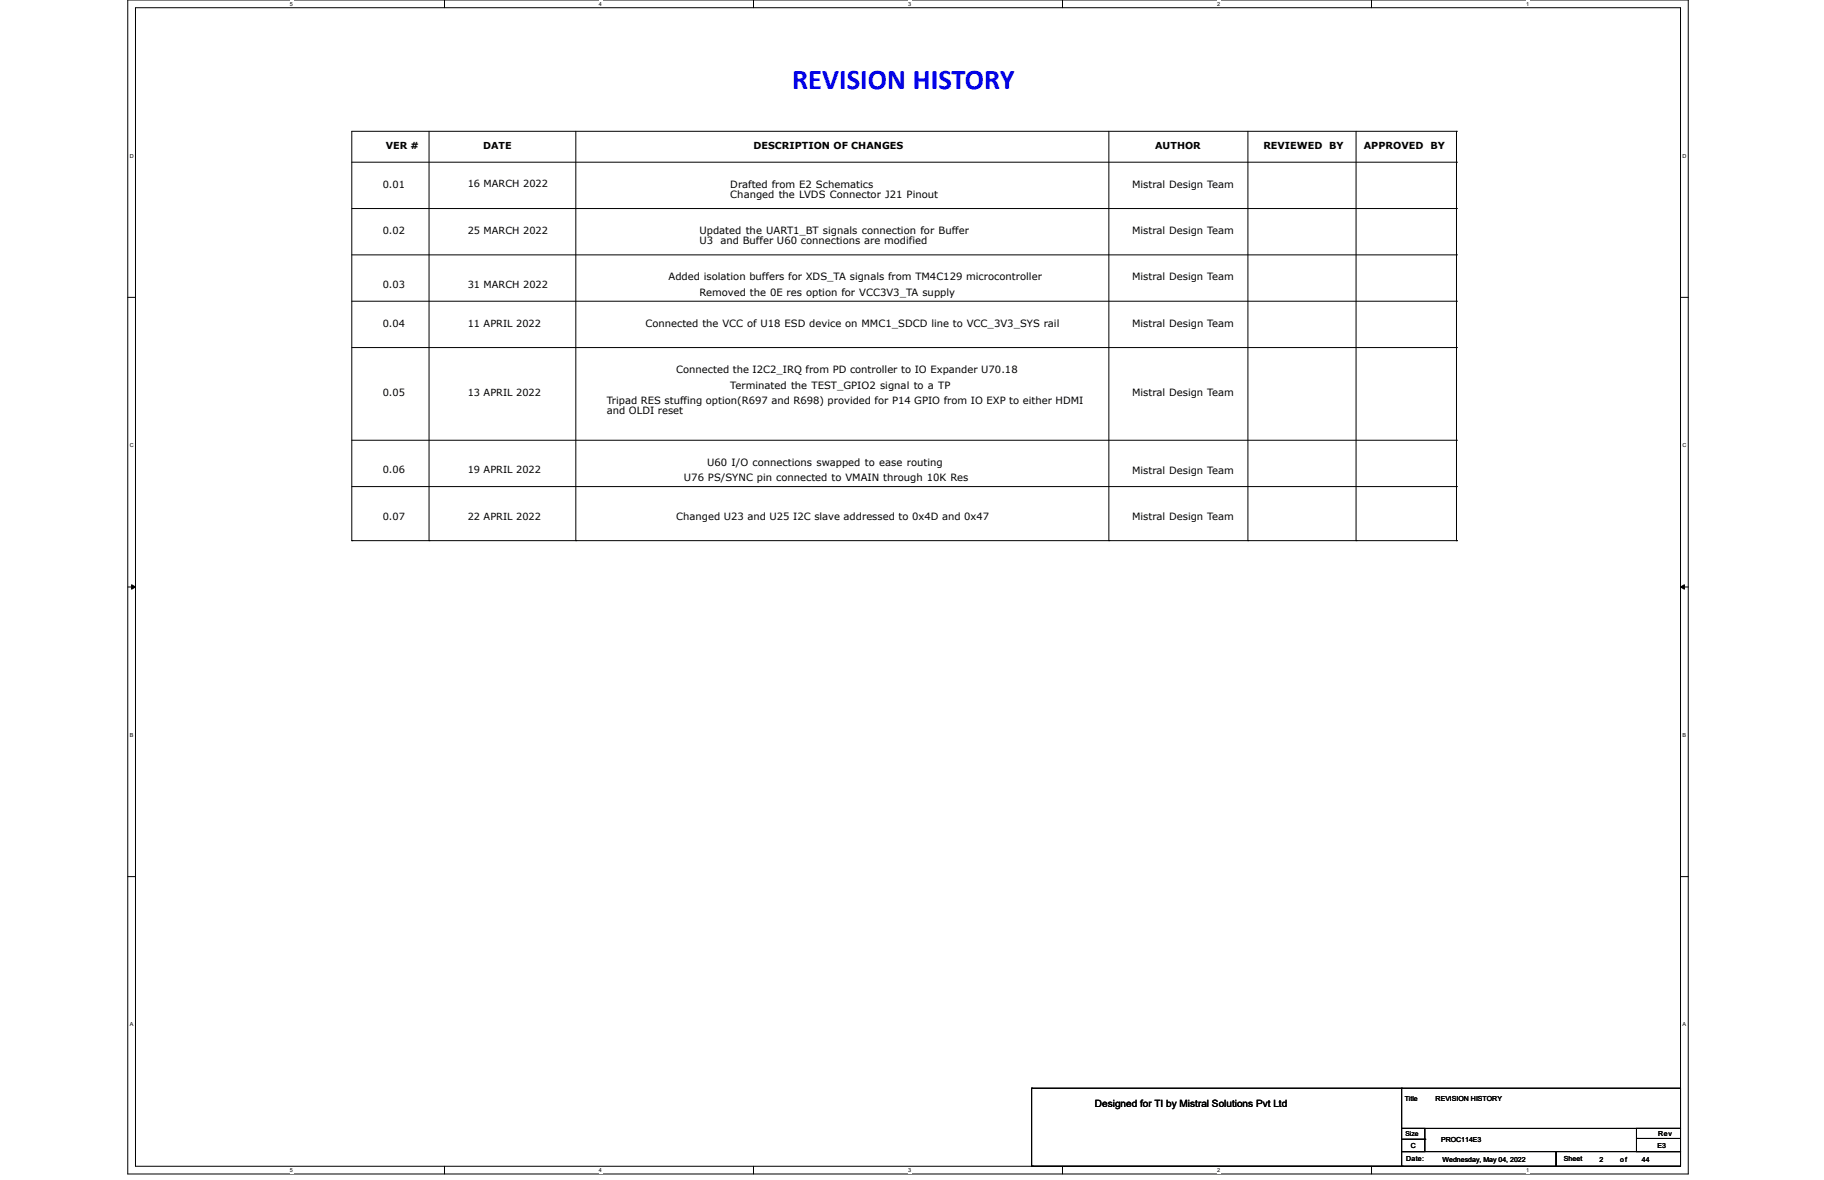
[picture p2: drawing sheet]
<svg xmlns="http://www.w3.org/2000/svg" width="432mm" height="279mm" viewBox="0 0 432 279" stroke-linecap="round" stroke-linejoin="round" font-family="sans-serif">
<defs><g id="words">
<text font-size="6.8" fill="#00f" x="187.5" y="21.1">REVISION HISTORY</text>
<g font-size="2.4">
<text x="172.9" y="44.4">Drafted from E2 Schematics</text>
<text x="172.9" y="46.8">Changed the LVDS Connector J21 Pinout</text>
<text x="268" y="44.4">Mistral Design Team</text>
<text x="165.6" y="55.4">Updated the UART1_BT signals connection for Buffer</text>
<text x="165.6" y="57.8">U3</text>
<text x="170.6" y="57.8">and Buffer U60 connections are modified</text>
<text x="268" y="55.4">Mistral Design Team</text>
<text x="158.3" y="66.4">Added isolation buffers for XDS_TA signals from TM4C129 microcontroller</text>
<text x="165.6" y="70.1">Removed the 0E res option for VCC3V3_TA supply</text>
<text x="268" y="66.4">Mistral Design Team</text>
<text x="152.8" y="77.4">Connected the VCC of U18 ESD device on MMC1_SDCD line to VCC_3V3_SYS rail</text>
<text x="268" y="77.4">Mistral Design Team</text>
<text x="160.1" y="88.3">Connected the I2C2_IRQ from PD controller to IO Expander U70.18</text>
<text x="143.6" y="95.6">Tripad RES stuffing option(R697 and R698) provided for P14 GPIO from IO EXP to either HDMI</text>
<text x="172.9" y="92">Terminated the TEST_GPIO2 signal to a TP</text>
<text x="268" y="93.8">Mistral Design Team</text>
<text x="143.6" y="98">and OLDI reset</text>
<text x="161.9" y="113.9">U76 PS/SYNC pin connected to VMAIN through 10K Res</text>
<text x="167.4" y="110.3">U60 I/O connections swapped to ease routing</text>
<text x="268" y="112.1">Mistral Design Team</text>
<text x="160.1" y="123.1">Changed U23 and U25 I2C slave addressed to 0x4D and 0x47</text>
<text x="268" y="123.1">Mistral Design Team</text>
<text x="259.2" y="262.2">Designed for TI by Mistral Solutions Pvt Ltd</text>
</g>
<g font-size="2.3">
<text x="91.3" y="35.2">VER #</text>
<text x="114.4" y="35.2">DATE</text>
<text x="178.4" y="35.2">DESCRIPTION OF CHANGES</text>
<text x="273.5" y="35.2">AUTHOR</text>
<text x="299.1" y="35.2">REVIEWED BY</text>
<text x="322.9" y="35.2">APPROVED</text>
<text x="338.6" y="35.2">BY</text>
<text x="90.6" y="44.4">0.01</text>
<text x="110.7" y="44.4">16 MARCH 2022</text>
<text x="90.6" y="55.4">0.02</text>
<text x="110.7" y="55.4">25 MARCH 2022</text>
<text x="90.6" y="68.2">0.03</text>
<text x="110.7" y="68.2">31 MARCH 2022</text>
<text x="90.6" y="77.3">0.04</text>
<text x="110.7" y="77.3">11 APRIL 2022</text>
<text x="90.6" y="93.8">0.05</text>
<text x="110.7" y="93.8">13 APRIL 2022</text>
<text x="90.6" y="112.1">0.06</text>
<text x="110.7" y="112.1">19 APRIL 2022</text>
<text x="90.6" y="123">0.07</text>
<text x="110.7" y="123">22 APRIL 2022</text>
</g>
<g font-size="1.6">
<text x="332.5" y="260.6">Title</text>
<text x="339.9" y="260.6">REVISION HISTORY</text>
<text x="332.7" y="269">Size</text>
<text x="392.5" y="269">Rev</text>
<text x="332.9" y="274.9">Date:</text>
<text x="334" y="271.8">C</text>
<text x="341.1" y="270.3">PROC114E3</text>
<text x="341.5" y="275.1">Wednesday, May 04, 2022</text>
<text x="370.2" y="274.9">Sheet</text>
<text x="378.6" y="275.1">2</text>
<text x="383.6" y="275.1">of</text>
<text x="388.7" y="275.1">44</text>
<text x="392.3" y="271.8">E3</text>
</g>
<g font-size="1.3">
<text x="68.6" y="1.4">5</text>
<text x="141.8" y="1.4">4</text>
<text x="215" y="1.4">3</text>
<text x="288.1" y="1.4">2</text>
<text x="361.3" y="1.4">1</text>
<text x="30.7" y="37.3">D</text>
<text x="398.3" y="37.3">D</text>
<text x="30.7" y="105.9">C</text>
<text x="398.3" y="105.9">C</text>
<text x="30.7" y="174.5">B</text>
<text x="398.3" y="174.5">B</text>
<text x="30.7" y="243">A</text>
<text x="398.3" y="243">A</text>
<text x="68.6" y="277.5">5</text>
<text x="141.8" y="277.5">4</text>
<text x="215" y="277.5">3</text>
<text x="288.1" y="277.5">2</text>
<text x="361.3" y="277.5">1</text>
</g>
</g></defs>
<path d="M30.2 0h369.5v278h-369.5zM32.1 1.8h365.7v274.3h-365.7z" fill="none" stroke="#000" stroke-width=".24"/>
<g fill="#fff">
<path d="M68.7 .2h.7v1.4h-.7z"/>
<path d="M68.7 276.3h.7v1.5h-.7z"/>
</g>
<path d="M105.2 0v1.8M105.2 276.1v1.9" fill="none" stroke="#000" stroke-width=".24"/>
<g fill="#fff">
<path d="M141.8 .2h.7v1.4h-.7z"/>
<path d="M141.8 276.3h.7v1.5h-.7z"/>
</g>
<path d="M178.4 0v1.8M178.4 276.1v1.9" fill="none" stroke="#000" stroke-width=".24"/>
<g fill="#fff">
<path d="M215 .2h.7v1.4h-.7z"/>
<path d="M215 276.3h.7v1.5h-.7z"/>
</g>
<path d="M251.5 0v1.8M251.5 276.1v1.9" fill="none" stroke="#000" stroke-width=".24"/>
<g fill="#fff">
<path d="M288.1 .2h.7v1.4h-.7z"/>
<path d="M288.1 276.3h.7v1.5h-.7z"/>
</g>
<path d="M324.7 0v1.8M324.7 276.1v1.9" fill="none" stroke="#000" stroke-width=".24"/>
<g fill="#fff">
<path d="M361.3 .2h.7v1.4h-.7z"/>
<path d="M361.3 276.3h.7v1.5h-.7z"/>
<path d="M30.7 36.1h1v1.5h-1z"/>
<path d="M398.3 36.1h.9v1.5h-.9z"/>
<path d="M30.7 104.7h1v1.5h-1z"/>
<path d="M398.3 104.7h.9v1.5h-.9z"/>
</g>
<path d="M30.2 70.4h1.9M397.8 70.4h1.9" fill="none" stroke="#000" stroke-width=".24"/>
<g fill="#fff">
<path d="M30.7 173.3h.9v1.4h-.9z"/>
<path d="M398.3 173.3h.9v1.4h-.9z"/>
</g>
<path d="M30.2 139h1.9M31.2 138.5l.9 .5-.9 .5zM397.8 139l.9-.5v1zM397.8 139h1.9" fill="none" stroke="#000" stroke-width=".24"/>
<path d="M31.2 138.5l.9 .5-.9 .5zM397.8 139l.9-.5v1z" fill="#000"/>
<g fill="#fff">
<path d="M30.7 241.9h.9v1.4h-.9z"/>
<path d="M398.3 241.9h.9v1.4h-.9z"/>
</g>
<g fill="none" stroke="#000" stroke-width=".24">
<path d="M83.3 38.4h261.5M101.6 31.1v96.9M136.3 31.1v96.9M262.5 31.1v96.9M295.4 31.1v96.9M321 31.1v96.9M344.8 38.4h.1M344.8 31.1h.1M344.8 31.1h-261.5v96.9M344.8 31.1v96.9M83.3 49.4h261.5M344.8 49.4h.1"/>
<path d="M83.3 71.3h261.5M83.3 60.4h261.5M344.8 71.3h.1M344.8 60.4h.1M83.3 82.3h261.5M344.8 82.3h.1M83.3 104.2h261.5M83.3 115.2h261.5M344.8 104.2h.1M344.8 115.2h.1M83.3 128h.1M83.3 128h261.5"/>
<path d="M101.6 128h.1M136.3 128h.1M262.5 128h.1M295.4 128h.1M321 128h.1M344.8 128h.1M30.2 207.6h1.9M397.8 207.6h1.9M244.2 257.7h.1M244.2 257.7h87.8M244.2 257.7v18.4M331.8 257.7h66v9.5h-66z"/>
<path d="M244.2 276.1h.1M244.4 276.1h.1M244.4 276.1h87.8M331.8 267.2h5.5v5.5h-5.5zM331.8 272.7h36.6v3.4h-36.6zM331.8 269.7h5.5M337.3 269.7h.1M368.4 272.7h29.4v3.4h-29.4zM387.4 267.2h10.4v5.5h-10.4zM387.6 269.6h.1M387.6 269.6h10.2"/>
</g>
<use href="#words"/>
</svg>
